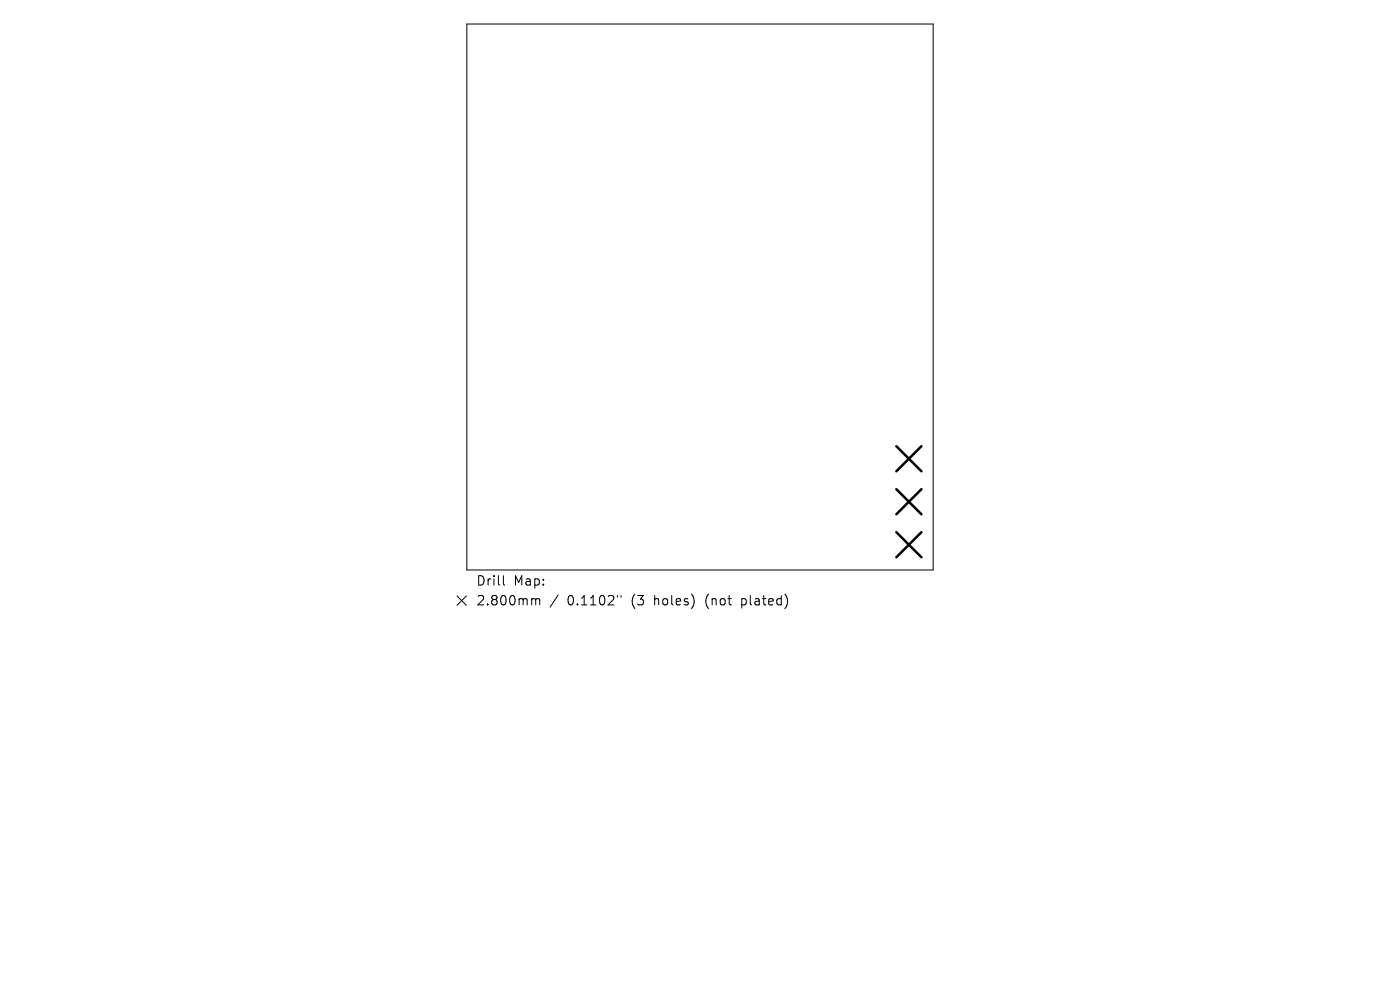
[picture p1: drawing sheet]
<svg xmlns="http://www.w3.org/2000/svg" width="297mm" height="210mm" viewBox="0 0 297 210" stroke-linecap="round" stroke-linejoin="round" font-family="sans-serif">
<defs><g id="words">
<g font-size="2.8">
<text x="100.9" y="124.5">Drill</text>
<text x="109" y="124.5">Map:</text>
<text x="100.9" y="128.7">2.800mm</text>
<text x="120.4" y="128.7">0.1102&quot;</text>
<text x="134.1" y="128.7">(3</text>
<text x="139.1" y="128.7">holes)</text>
<text x="150.1" y="128.7">(not</text>
<text x="158" y="128.7">plated)</text>
</g>
</g></defs>
<path d="M99 5.1h99v115.8h-99zM96.9 126.4l2 2M98.9 126.4l-2 2M106.8 122.1v1.7l.3 .3M113.1 127l.5 .1v.2M113.6 127.3l.3-.3 .5 .1 .1 1.2M113.6 127.3v1M118.4 126.2l-1.7 2.6M131 126.3v.4M131.7 126.3v.4" fill="none" stroke="#000" stroke-width=".21"/>
<path d="M190.2 94.7l5.3 5.3M195.5 94.7l-5.3 5.3M190.2 103.8l5.3 5.3M190.2 112.9l5.3 5.3M195.5 103.8l-5.3 5.3M195.5 112.9l-5.3 5.3" fill="none" stroke="#000" stroke-width=".53"/>
<use href="#words"/>
</svg>
